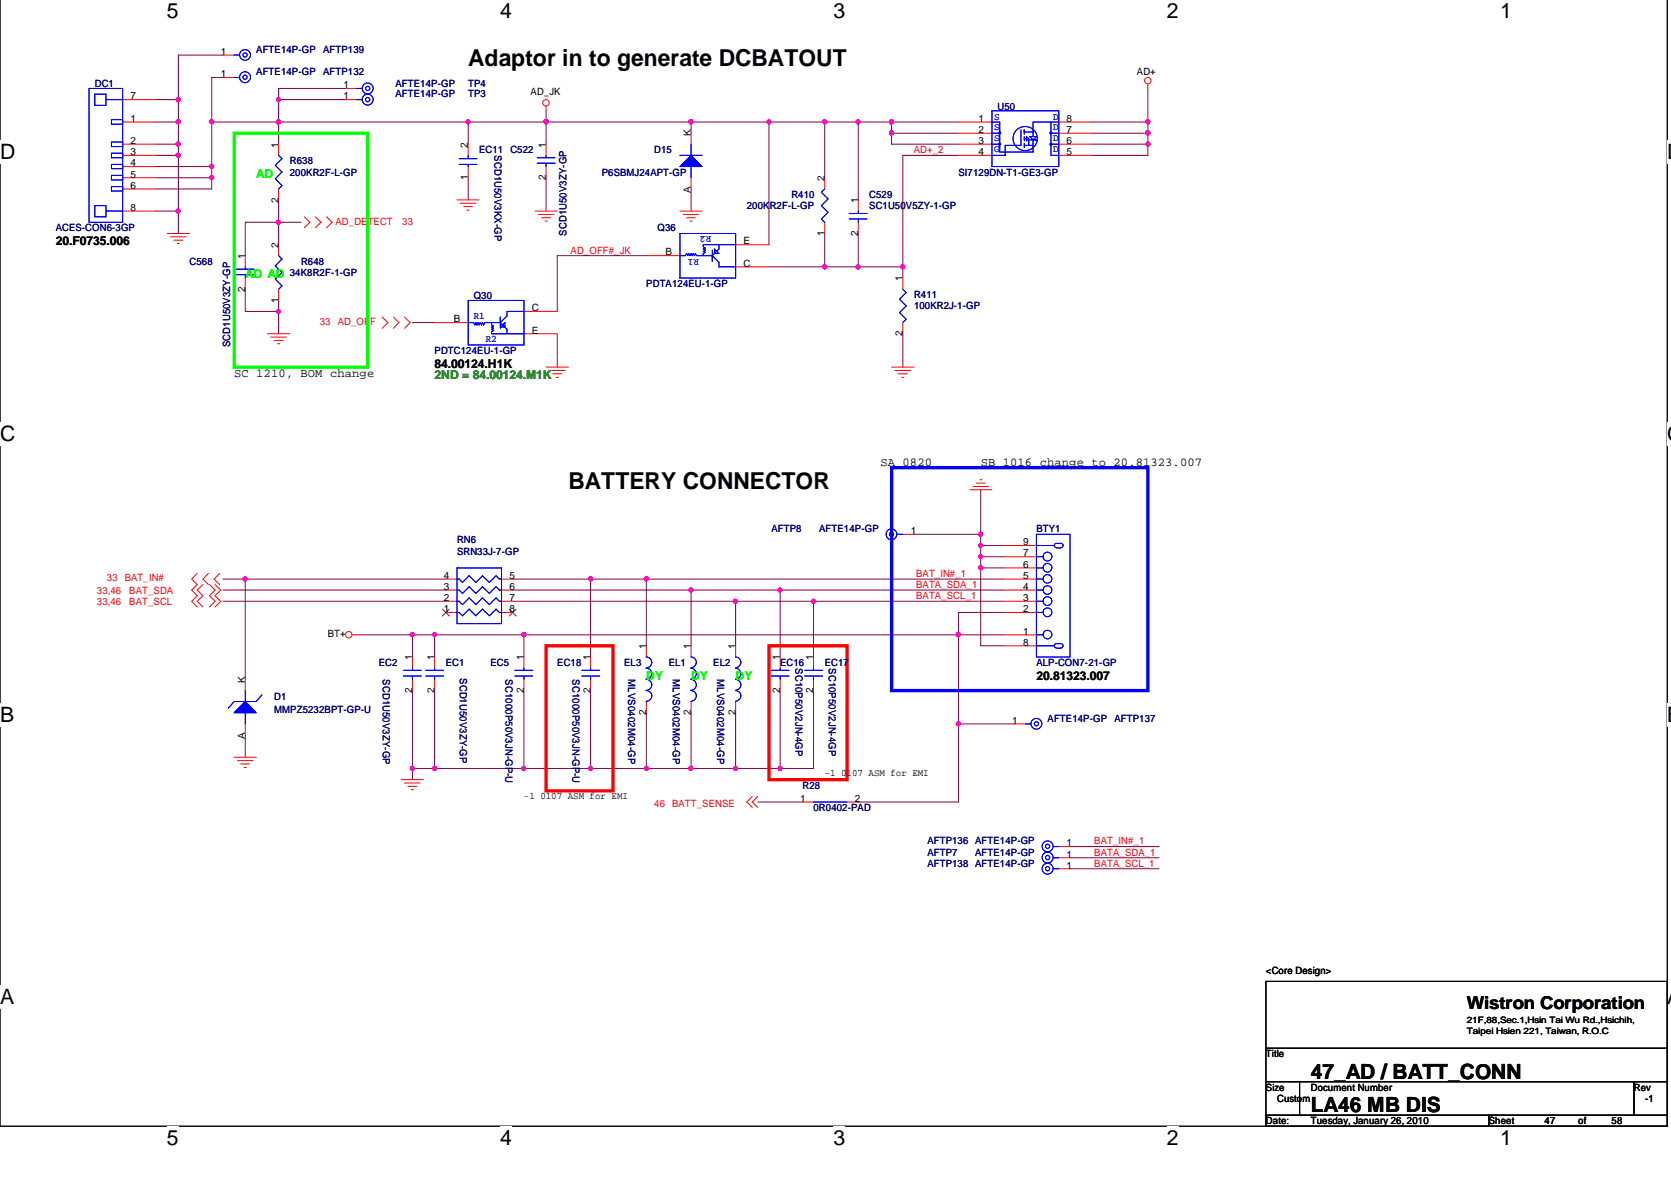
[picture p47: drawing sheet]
<svg xmlns="http://www.w3.org/2000/svg" width="297mm" height="210mm" viewBox="0 0 297 210" stroke-linecap="round" stroke-linejoin="round" font-family="sans-serif">
<defs><g id="words">
<g font-size="4.1">
<text x="83.2" y="11.7">Adaptor in to generate DCBATOUT</text>
<text x="101" y="87">BATTERY CONNECTOR</text>
</g>
<g font-size="3.8">
<text x="29.6" y="3.3">5</text>
<text x="88.9" y="3.3">4</text>
<text x="148.2" y="3.3">3</text>
<text x="207.4" y="3.3">2</text>
<text x="266.7" y="3.3">1</text>
<text x="0" y="28.3">D</text>
<text x="296.4" y="28.3">D</text>
<text x="0" y="78.3">C</text>
<text x="296.4" y="78.3">C</text>
<text x="0" y="128.4">B</text>
<text x="296.4" y="128.4">B</text>
<text x="0" y="178.5">A</text>
<text x="296.4" y="178.5">A</text>
<text x="29.6" y="203.6">5</text>
<text x="88.9" y="203.6">4</text>
<text x="148.2" y="203.6">3</text>
<text x="207.4" y="203.6">2</text>
<text x="266.7" y="203.6">1</text>
</g>
<g font-size="3.7">
<text x="233" y="191.8">47_AD / BATT_CONN</text>
<text x="233" y="197.7">LA46 MB DIS</text>
</g>
<text font-size="3.1" x="260.7" y="179.3">Wistron Corporation</text>
<g font-size="2.2" fill="#0f0">
<text x="45.6" y="31.6">AD</text>
<text x="43.6" y="49.5">AD AD</text>
<text x="114.9" y="120.8">DY</text>
<text x="122.9" y="120.8">DY</text>
<text x="130.8" y="120.8">DY</text>
</g>
<g font-size="2.2">
<text x="9.9" y="43.5">20.F0735.006</text>
<text x="77.3" y="65.3">84.00124.H1K</text>
<text x="41.6" y="67">SC 1210, BOM change</text>
<text x="156.5" y="82.9">SA 0820</text>
<text x="174.3" y="82.9">SB 1016 change to 20.81323.007</text>
<text x="184.2" y="120.8">20.81323.007</text>
</g>
<text font-size="2.2" fill="#008000" x="77.3" y="67.3">2ND = 84.00124.M1K</text>
<g font-size="1.8">
<text x="39.2" y="9.8">1</text>
<text x="23.2" y="17.7">7</text>
<text x="39.2" y="13.7">1</text>
<text x="61" y="17.7">1</text>
<text x="61" y="15.7">1</text>
<text x="94.3" y="16.9">AD_JK</text>
<text x="202.1" y="13.4">AD+</text>
<text x="23.2" y="21.6">1</text>
<text x="173.9" y="21.6">1</text>
<text x="173.9" y="23.6">2</text>
<text x="189.6" y="23.6">7</text>
<text x="189.6" y="21.6">8</text>
<text x="23.2" y="25.6">2</text>
<text x="23.2" y="27.6">3</text>
<text x="23.2" y="29.6">4</text>
<text x="49.5" y="26.2" transform="rotate(-90 49.5 26.2)">1</text>
<text x="83.2" y="26.2" transform="rotate(-90 83.2 26.2)">2</text>
<text x="97" y="26.2" transform="rotate(-90 97 26.2)">1</text>
<text x="122.8" y="24.2" transform="rotate(-90 122.8 24.2)">K</text>
<text x="173.9" y="25.6">3</text>
<text x="173.9" y="27.6">4</text>
<text x="189.6" y="27.6">5</text>
<text x="189.6" y="25.6">6</text>
<text x="23.2" y="31.6">5</text>
<text x="23.2" y="33.5">6</text>
<text x="49.5" y="36" transform="rotate(-90 49.5 36)">2</text>
<text x="83.2" y="32" transform="rotate(-90 83.2 32)">1</text>
<text x="97" y="32" transform="rotate(-90 97 32)">2</text>
<text x="122.8" y="34.2" transform="rotate(-90 122.8 34.2)">A</text>
<text x="146.6" y="32.2" transform="rotate(-90 146.6 32.2)">2</text>
<text x="23.2" y="37.5">8</text>
<text x="146.6" y="41.9" transform="rotate(-90 146.6 41.9)">1</text>
<text x="152.5" y="41.9" transform="rotate(-90 152.5 41.9)">2</text>
<text x="152.5" y="36.1" transform="rotate(-90 152.5 36.1)">1</text>
<text x="43.6" y="46" transform="rotate(-90 43.6 46)">1</text>
<text x="49.5" y="44" transform="rotate(-90 49.5 44)">2</text>
<text x="118.3" y="45.4">B</text>
<text x="132.2" y="43.4">E</text>
<text x="132.2" y="47.4">C</text>
<text x="43.6" y="51.8" transform="rotate(-90 43.6 51.8)">2</text>
<text x="49.5" y="53.8" transform="rotate(-90 49.5 53.8)">1</text>
<text x="160.4" y="50" transform="rotate(-90 160.4 50)">1</text>
<text x="80.6" y="57.3">B</text>
<text x="94.5" y="59.3">E</text>
<text x="94.5" y="55.3">C</text>
<text x="160.4" y="59.7" transform="rotate(-90 160.4 59.7)">2</text>
<text x="161.9" y="94.9">1</text>
<text x="181.9" y="100.9">6</text>
<text x="181.9" y="98.9">7</text>
<text x="181.9" y="96.9">9</text>
<text x="78.9" y="106.8">2</text>
<text x="78.9" y="104.8">3</text>
<text x="78.9" y="102.9">4</text>
<text x="90.6" y="102.9">5</text>
<text x="90.6" y="104.8">6</text>
<text x="90.6" y="106.8">7</text>
<text x="181.9" y="106.8">3</text>
<text x="181.9" y="104.8">4</text>
<text x="181.9" y="102.9">5</text>
<text x="58.3" y="113.3">BT+</text>
<text x="78.9" y="108.8">1</text>
<text x="90.6" y="108.8">8</text>
<text x="181.9" y="112.8">1</text>
<text x="181.9" y="108.8">2</text>
<text x="73.3" y="117.4" transform="rotate(-90 73.3 117.4)">1</text>
<text x="77.2" y="117.4" transform="rotate(-90 77.2 117.4)">1</text>
<text x="93.1" y="117.4" transform="rotate(-90 93.1 117.4)">1</text>
<text x="104.9" y="117.4" transform="rotate(-90 104.9 117.4)">1</text>
<text x="114.9" y="115.4" transform="rotate(-90 114.9 115.4)">1</text>
<text x="122.8" y="115.4" transform="rotate(-90 122.8 115.4)">1</text>
<text x="130.7" y="115.4" transform="rotate(-90 130.7 115.4)">1</text>
<text x="138.6" y="117.4" transform="rotate(-90 138.6 117.4)">1</text>
<text x="144.6" y="117.4" transform="rotate(-90 144.6 117.4)">1</text>
<text x="181.9" y="114.7">8</text>
<text x="43.6" y="121.3" transform="rotate(-90 43.6 121.3)">K</text>
<text x="73.3" y="123.2" transform="rotate(-90 73.3 123.2)">2</text>
<text x="77.2" y="123.2" transform="rotate(-90 77.2 123.2)">2</text>
<text x="93.1" y="123.2" transform="rotate(-90 93.1 123.2)">2</text>
<text x="104.9" y="123.2" transform="rotate(-90 104.9 123.2)">2</text>
<text x="138.6" y="123.2" transform="rotate(-90 138.6 123.2)">2</text>
<text x="144.6" y="123.2" transform="rotate(-90 144.6 123.2)">2</text>
<text x="43.6" y="131.3" transform="rotate(-90 43.6 131.3)">A</text>
<text x="114.9" y="127.1" transform="rotate(-90 114.9 127.1)">2</text>
<text x="122.8" y="127.1" transform="rotate(-90 122.8 127.1)">2</text>
<text x="130.7" y="127.1" transform="rotate(-90 130.7 127.1)">2</text>
<text x="179.9" y="128.6">1</text>
<text x="146.6" y="138">-1 0107 ASM for EMI</text>
<text x="93.1" y="142">-1 0107 ASM for EMI</text>
<text x="142.2" y="142.5">1</text>
<text x="152" y="142.5">2</text>
<text x="189.6" y="150.4">1</text>
<text x="189.6" y="152.4">1</text>
<text x="189.6" y="154.4">1</text>
<text x="225" y="173.1">&lt;Core Design&gt;</text>
<text x="225" y="187.9">Title</text>
<text x="225" y="193.9">Size</text>
<text x="227" y="195.8">Custom</text>
<text x="233" y="193.9">Document Number</text>
<text x="290.4" y="193.9">Rev</text>
<text x="292.4" y="195.8">-1</text>
<text x="225" y="199.8">Date:</text>
<text x="233" y="199.8">Tuesday, January 26, 2010</text>
<text x="264.7" y="199.8">Sheet</text>
<text x="274.6" y="199.8">47</text>
<text x="280.5" y="199.8">of</text>
<text x="286.5" y="199.8">58</text>
</g>
<g font-size="1.8" fill="#000080">
<text x="45.6" y="9.4">AFTE14P-GP</text>
<text x="57.4" y="9.4">AFTP139</text>
<text x="16.8" y="15.6">DC1</text>
<text x="45.6" y="13.4">AFTE14P-GP</text>
<text x="57.4" y="13.4">AFTP132</text>
<text x="70.3" y="17.3">AFTE14P-GP</text>
<text x="70.3" y="15.4">AFTE14P-GP</text>
<text x="83.2" y="17.3">TP3</text>
<text x="83.2" y="15.4">TP4</text>
<text x="177.3" y="19.5">U50</text>
<text x="51.5" y="29.2">R638</text>
<text x="85.2" y="27.2">EC11</text>
<text x="87.9" y="27.6" transform="rotate(90 87.9 27.6)">SCD1U50V3KX-GP</text>
<text x="90.7" y="27.2">C522</text>
<text x="116.3" y="27.2">D15</text>
<text x="51.5" y="31.2">200KR2F-L-GP</text>
<text x="107" y="31.2">P6SBMJ24APT-GP</text>
<text x="140.7" y="35.2">R410</text>
<text x="154.5" y="35.2">C529</text>
<text x="170.4" y="31.2">SI7129DN-T1-GE3-GP</text>
<text x="9.9" y="41.1">ACES-CON6-3GP</text>
<text x="100.7" y="41.9" transform="rotate(-90 100.7 41.9)">SCD1U50V3ZY-GP</text>
<text x="116.9" y="41.1">Q36</text>
<text x="132.8" y="37.1">200K</text>
<text x="136.8" y="37.1">R2F-L-GP</text>
<text x="154.5" y="37.1">SC1U50</text>
<text x="161" y="37.1">V5ZY-1-GP</text>
<text x="33.7" y="47">C568</text>
<text x="53.5" y="47">R648</text>
<text x="51.5" y="49">34K8R2F-1-GP</text>
<text x="84.2" y="53.2">Q30</text>
<text x="114.9" y="51">PDTA124EU-1-GP</text>
<text x="162.5" y="53">R411</text>
<text x="162.5" y="55">100KR2J-1-GP</text>
<text x="40.9" y="61.7" transform="rotate(-90 40.9 61.7)">SCD1U50V3ZY-GP</text>
<text x="77.3" y="62.9">PDTC124EU-1-GP</text>
<text x="137.1" y="94.6">AFTP8</text>
<text x="145.6" y="94.6">AFTE14P-GP</text>
<text x="184.2" y="94.6">BTY1</text>
<text x="81.2" y="96.6">RN6</text>
<text x="81.2" y="98.6">SRN33J-7-GP</text>
<text x="67.4" y="118.4">EC2</text>
<text x="79.2" y="118.4">EC1</text>
<text x="87.2" y="118.4">EC5</text>
<text x="99.1" y="118.4">EC18</text>
<text x="111" y="118.4">EL3</text>
<text x="118.9" y="118.4">EL1</text>
<text x="126.8" y="118.4">EL2</text>
<text x="138.7" y="118.4">EC16</text>
<text x="141.4" y="118.8" transform="rotate(90 141.4 118.8)">SC10P50V2JN-4GP</text>
<text x="146.6" y="118.4">EC17</text>
<text x="147.3" y="118.8" transform="rotate(90 147.3 118.8)">SC10P50V2JN-4GP</text>
<text x="184.2" y="118.4">ALP-CON7-21-GP</text>
<text x="48.7" y="124.3">D1</text>
<text x="68.1" y="120.7" transform="rotate(90 68.1 120.7)">SCD1U50V3ZY-GP</text>
<text x="81.7" y="120.5" transform="rotate(90 81.7 120.5)">SCD1U50V3ZY-GP</text>
<text x="89.9" y="120.7" transform="rotate(90 89.9 120.7)">SC1000P50V3JN-GP-U</text>
<text x="101.8" y="120.7" transform="rotate(90 101.8 120.7)">SC1000P50V3JN-GP-U</text>
<text x="111.7" y="120.7" transform="rotate(90 111.7 120.7)">MLVS0402M04-GP</text>
<text x="119.6" y="120.7" transform="rotate(90 119.6 120.7)">MLVS0402M04-GP</text>
<text x="127.5" y="120.7" transform="rotate(90 127.5 120.7)">MLVS0402M04-GP</text>
<text x="48.7" y="126.7">MMPZ5232BPT-GP-U</text>
<text x="186.2" y="128.3">AFTE14P-GP</text>
<text x="198.1" y="128.3">AFTP137</text>
<text x="142.7" y="140.2">R28</text>
<text x="144.6" y="144.2">0R0402-PAD</text>
<text x="164.8" y="150.1">AFTP136 AFTE14P-GP</text>
<text x="164.8" y="152.1">AFTP7</text>
<text x="164.8" y="154.1">AFTP138 AFTE14P-GP</text>
<text x="173.4" y="152.1">AFTE14P-GP</text>
</g>
<g font-size="1.8" fill="#00f">
<text x="176.7" y="21.3">S</text>
<text x="176.7" y="23.1">S</text>
<text x="187.2" y="23.1">D</text>
<text x="187.2" y="21.3">D</text>
<text x="176.7" y="25.1">S</text>
<text x="176.7" y="27">G</text>
<text x="187.2" y="27">D</text>
<text x="187.2" y="25.1">D</text>
<text x="124.2" y="45.9" transform="rotate(-180 124.2 45.9)">R1</text>
<text x="126.4" y="42" transform="rotate(-180 126.4 42)">R2</text>
<text x="84.2" y="56.7">R1</text>
<text x="86.4" y="60.7">R2</text>
</g>
<g font-size="1.8" fill="#f00">
<text x="162.4" y="27.2">AD+_2</text>
<text x="59.6" y="39.9">AD_DE</text>
<text x="65.4" y="39.9">TECT</text>
<text x="71.5" y="39.9">33</text>
<text x="101.4" y="45.1">AD_OFF#_JK</text>
<text x="56.9" y="57.8">33</text>
<text x="60" y="57.8">AD_OFF</text>
<text x="17.2" y="107.5">33,46</text>
<text x="17.2" y="105.5">33,46</text>
<text x="19" y="103.3">33</text>
<text x="22.2" y="103.3">BAT_IN#</text>
<text x="23" y="107.5">BAT_SCL</text>
<text x="23" y="105.5">BAT_SDA</text>
<text x="162.9" y="106.5">BATA_SCL_1</text>
<text x="162.9" y="104.5">BATA_SDA_1</text>
<text x="162.9" y="102.5">BAT_IN#_1</text>
<text x="116.3" y="143.4">46</text>
<text x="119.5" y="143.4">BATT_SENSE</text>
<text x="194.5" y="150.1">BAT_IN#_1</text>
<text x="194.5" y="152.1">BATA_SDA_1</text>
<text x="194.5" y="154">BATA_SCL_1</text>
</g>
<g font-size="1.6">
<text x="260.7" y="181.8">21F,88,Sec.1,Hsin Tai Wu Rd.,Hsichih,</text>
<text x="260.7" y="183.8">Taipei Hsien 221, Taiwan, R.O.C</text>
</g>
</g></defs>
<path d="M0 -.1v200.3h296.4v-200.3" fill="none" stroke="#000" stroke-width=".18"/>
<g fill="#fff">
<path d="M29.6 -.1h2.1v4.2h-2.1z"/>
<path d="M29.6 200.2h2.1v4.2h-2.1z"/>
<path d="M88.9 -.1h2.1v4.2h-2.1z"/>
<path d="M88.9 200.2h2.1v4.2h-2.1z"/>
<path d="M148.2 -.1h2.1v4.2h-2.1z"/>
<path d="M148.2 200.2h2.1v4.2h-2.1z"/>
<path d="M207.4 -.1h2.1v4.2h-2.1z"/>
<path d="M207.4 200.2h2.1v4.2h-2.1z"/>
<path d="M266.7 -.1h2.1v4.2h-2.1z"/>
<path d="M266.7 200.2h2.1v4.2h-2.1z"/>
<path d="M0 24.9h2.8v4.2h-2.8z"/>
<path d="M296.4 24.9h.7v4.2h-.7z"/>
<path d="M0 74.9h2.8v4.3h-2.8z"/>
<path d="M296.4 74.9h.7v4.3h-.7z"/>
<path d="M0 125h2.5v4.3h-2.5z"/>
<path d="M296.4 125h.7v4.3h-.7z"/>
<path d="M0 175.1h2.5v4.2h-2.5z"/>
<path d="M296.4 175.1h.7v4.2h-.7z"/>
</g>
<g fill="none" stroke="#800040" stroke-width=".18">
<path d="M27.7 17.7h4M39.6 9.8h-7.9v31.7M39.6 13.8h-2v19.8h-9.9M49.5 17.7h11.9M61.4 15.7h-11.9v9.9M97.1 19.7v5.9M204 15.7v11.9h-9.9M27.7 21.7h4M27.7 25.6h4M27.7 27.6h4M27.7 37.5h4M27.7 29.6h9.9"/>
<path d="M27.7 31.6h9.9M37.6 21.7h132.8M49.5 35.5v8M53.5 39.5h-9.9v5.9M83.2 21.7v3.9M83.2 31.6v3.9M97.1 31.6v5.9M122.9 21.7v2M122.9 33.6v3.9M136.7 21.7v21.8M146.6 21.7v9.9M152.6 21.7v13.8"/>
<path d="M158.5 21.7v3.9h11.9M158.5 23.7h11.9M170.4 27.6h-9.9v21.8M194.1 21.7h9.9M194.1 25.6h9.9M194.1 23.7h9.9M43.6 51.4v3.9h5.9M49.5 53.4v5.9M73.3 57.3h4M99.1 59.3v5.9M114.9 45.4h-15.8v9.9M136.7 47.4h23.8"/>
<path d="M146.6 41.5v5.9M152.6 41.5v5.9M160.5 59.3v5.9M162.5 95h11.8M174.3 87.1v27.7h4M174.3 97h4M174.3 98.9h4M39.6 102.9h39.6M39.6 106.9h39.6M39.6 104.9h39.6M43.6 102.9v17.8M63.4 112.8h114.9"/>
<path d="M73.3 112.8v4M77.3 112.8v4M91.1 102.9h87.2M91.1 106.9h87.2M91.1 104.9h87.2M93.1 112.8v4M105 102.9v13.9M114.9 102.9v11.9M122.9 104.9v9.9M130.8 106.9v7.9M138.7 104.9v11.9M144.6 106.9v9.9"/>
<path d="M174.3 100.9h4M178.3 108.9h-7.9v33.7h-17.8M43.6 130.7v3.9M73.3 122.7v15.9M77.3 122.7v13.9M93.1 122.7v13.9M105 122.7v13.9M114.9 126.7v9.9M122.9 126.7v9.9M130.8 126.7v9.9M138.7 122.7v13.9M144.6 122.7v13.9h-71.3"/>
<path d="M170.4 128.7h9.9M134.7 142.6h8M190.2 150.5h15.8M190.2 152.5h15.8M190.2 154.4h15.8"/>
</g>
<g fill="#f0f" stroke="#f0f" stroke-width=".18">
<circle cx="174.3" cy="97" r=".38"/>
<circle cx="174.3" cy="95" r=".38"/>
<circle cx="122.8" cy="21.6" r=".38"/>
<circle cx="204" cy="23.6" r=".38"/>
<circle cx="158.5" cy="23.6" r=".38"/>
<circle cx="158.5" cy="21.6" r=".38"/>
<circle cx="152.5" cy="21.6" r=".38"/>
<circle cx="160.4" cy="47.4" r=".38"/>
<circle cx="204" cy="21.6" r=".38"/>
<circle cx="146.6" cy="47.4" r=".38"/>
<circle cx="152.5" cy="47.4" r=".38"/>
<circle cx="146.6" cy="21.6" r=".38"/>
<circle cx="136.7" cy="21.6" r=".38"/>
<circle cx="204" cy="25.6" r=".38"/>
<circle cx="138.6" cy="136.6" r=".38"/>
<circle cx="73.3" cy="112.8" r=".38"/>
<circle cx="170.4" cy="112.8" r=".38"/>
<circle cx="93.1" cy="112.8" r=".38"/>
<circle cx="77.3" cy="112.8" r=".38"/>
<circle cx="105" cy="102.9" r=".38"/>
<circle cx="97.1" cy="21.6" r=".38"/>
<circle cx="83.2" cy="21.6" r=".38"/>
<circle cx="144.6" cy="106.9" r=".38"/>
<circle cx="138.6" cy="104.9" r=".38"/>
<circle cx="170.4" cy="128.6" r=".37"/>
<circle cx="49.5" cy="21.6" r=".38"/>
<circle cx="114.9" cy="102.9" r=".38"/>
<circle cx="174.3" cy="98.9" r=".37"/>
<circle cx="43.6" cy="102.9" r=".38"/>
<circle cx="49.5" cy="17.7" r=".38"/>
<circle cx="174.3" cy="100.9" r=".38"/>
<circle cx="31.7" cy="37.5" r=".38"/>
<circle cx="122.8" cy="104.9" r=".38"/>
<circle cx="130.7" cy="106.9" r=".38"/>
<circle cx="37.6" cy="21.6" r=".38"/>
<circle cx="77.3" cy="136.6" r=".38"/>
<circle cx="73.3" cy="136.6" r=".38"/>
<circle cx="93.1" cy="136.6" r=".38"/>
<circle cx="105" cy="136.6" r=".38"/>
<circle cx="114.9" cy="136.6" r=".38"/>
<circle cx="122.8" cy="136.6" r=".38"/>
<circle cx="130.7" cy="136.6" r=".38"/>
<circle cx="37.6" cy="29.6" r=".37"/>
<circle cx="37.6" cy="31.5" r=".38"/>
<circle cx="31.7" cy="25.6" r=".38"/>
<circle cx="31.7" cy="21.6" r=".38"/>
<circle cx="31.7" cy="27.6" r=".38"/>
<circle cx="31.7" cy="17.7" r=".38"/>
<circle cx="49.5" cy="39.5" r=".37"/>
<circle cx="49.5" cy="55.3" r=".38"/>
</g>
<g fill="none" stroke="#f00" stroke-width=".18">
<path d="M21.8 17.7h5.9M39.6 13.8h2M39.6 9.8h2M61.4 17.7h2M61.4 15.7h2M97.1 18.9v.8M204 15v.7M21.8 37.5h5.9M21.8 21.7h5.9M21.8 25.6h5.9M21.8 27.6h5.9M21.8 29.6h5.9"/>
<path d="M21.8 31.6h5.9M21.8 33.6h5.9M49.5 25.6v2M49.5 33.6v1.9M54.1 38.5l1 1-1 1M56 38.5l1.1 1-1.1 1M58 38.5l1.1 1-1.1 1M81.2 35.5h4M81.8 36.1h2.8M82.4 36.7h1.6M83 37.4h.4M83.2 25.6v2"/>
<path d="M83.2 29.6v2M95.1 37.5h4M95.7 38.1h2.8M96.3 38.7h1.6M96.9 39.3h.4M97.1 25.6v2M97.1 29.6v2M120.9 37.5h3.9M121.5 38.1h2.7M122 38.7h1.6M122.6 39.3h.4M122.9 23.7v1.9"/>
<path d="M122.9 31.6v2M146.6 31.6v2M146.6 39.5v2M152.6 35.5v2M152.6 39.5v2M170.4 21.7h5.9M170.4 25.6h5.9M170.4 27.6h5.9M170.4 23.7h5.9M188.2 21.7h5.9M188.2 25.6h5.9M188.2 27.6h5.9"/>
<path d="M188.2 23.7h5.9M29.7 41.5h4M30.3 42.1h2.8M30.9 42.7h1.6M31.5 43.3h.4M43.6 45.4v2M43.6 49.4v2M47.5 59.3h4M48.1 59.9h2.8M49.5 43.5v1.9M49.5 51.4v2M67.9 56.4l1.1 .9-1.1 1"/>
<path d="M69.9 56.4l1 .9-1 1M71.9 56.4l1 .9-1 1M77.3 57.3h5.9M93.1 59.3h6M93.1 55.3h6M114.9 45.4h6M130.8 43.5h5.9M130.8 47.4h5.9M160.5 49.4v2M160.5 57.3v2M48.7 60.5h1.6M49.3 61.1h.4"/>
<path d="M97.1 65.2h3.9M97.7 65.8h2.8M98.3 66.4h1.6M98.8 67.1h.5M158.5 65.2h4M159.1 65.8h2.8M159.7 66.4h1.6M160.3 67.1h.4M160.5 95h2M172.4 87.1h3.9M173 86.5h2.7M173.6 85.9h1.5"/>
<path d="M174.2 85.3h.3M178.3 98.9h5.9M178.3 97h5.9M35.1 101.9l-1 1 1 1-1 1 1 1-1 1 1 1M36.1 103.9l-1 1 1 1-1 1 1 1M37 101.9l-.9 1 .9 1M37.3 103.9l.9 1-.9 1 .9 1-.9 1M38.2 103.9l1 1-1 1 1 1-1 1M39 101.9l-.9 1 .9 1M62.6 112.8h.8M73.3 116.8v2M77.3 116.8v2"/>
<path d="M79.2 108.9h2M79.2 106.9h2M79.2 104.9h2M79.2 102.9h2M89.2 108.9h1.9M89.2 106.9h1.9M89.2 104.9h1.9M89.2 102.9h1.9M93.1 116.8v2M105 116.8v2M114.9 114.8v2M122.9 114.8v2"/>
<path d="M130.8 114.8v2M138.7 116.8v2M144.6 116.8v2M178.3 112.8h5.9M178.3 114.8h5.9M178.3 108.9h5.9M178.3 106.9h5.9M178.3 104.9h5.9M178.3 102.9h5.9M178.3 100.9h5.9M41.6 134.6h4M42.2 135.2h2.8"/>
<path d="M42.8 135.8h1.6M43.4 136.4h.4M43.6 120.7v2M43.6 128.7v2M71.3 138.6h4M71.9 139.2h2.8M72.5 139.8h1.6M73.3 120.7v2M77.3 120.7v2M93.1 120.7v2M105 120.7v2M114.9 124.7v2"/>
<path d="M122.9 124.7v2M130.8 124.7v2M138.7 120.7v2M144.6 120.7v2M180.3 128.7h2M73.1 140.3h.4M133.7 141.5l-.9 1.1 .9 .9M134.7 141.5l-1 1.1 1 .9M142.7 142.6h1.9M150.6 142.6h2M188.2 150.5h2M188.2 152.5h2"/>
<path d="M188.2 154.4h2"/>
<circle cx="97" cy="18.3" r=".57"/>
<circle cx="204" cy="14.3" r=".57"/>
<circle cx="62" cy="112.8" r=".57"/>
</g>
<path d="M225 174.4h71.4v11.9h-71.4zM225 186.3h71.4v5.9h-71.4zM225 192.2h6v6h-6zM225 198.2h39.7v2h-39.7zM231 192.2h59.4v6h-59.4zM264.7 198.2h31.7v2h-31.7zM290.4 192.2h6v6h-6z" fill="none" stroke="#000" stroke-width=".18"/>
<path d="M158.5 83.1h45.5v39.6h-45.5z" fill="none" stroke="#00f" stroke-width=".59"/>
<path d="M41.6 23.7h23.8v41.5h-23.8z" fill="none" stroke="#0f0" stroke-width=".59"/>
<path d="M97.1 114.8h11.9v25.8h-11.9zM136.7 114.8h13.9v23.8h-13.9z" fill="none" stroke="#f00" stroke-width=".59"/>
<g fill="none" stroke="#00f" stroke-width=".18">
<path d="M15.8 15.7h6v23.8h-6zM16.8 16.7h2v2h-2zM18.8 17.7h3M41.6 13.8h1M41.6 9.8h1M63.4 17.7h1M63.4 15.7h1M176.3 19.7h11.9v9.9h-11.9zM16.8 36.5h2v2h-2zM18.8 37.5h3M19.8 21.3h2v.8h-2zM19.8 25.2h2v.8h-2z"/>
<path d="M19.8 27.2h2v.8h-2zM19.8 29.2h2v.8h-2zM19.8 31.2h2v.8h-2zM19.8 33.2h2v.8h-2zM49.5 27.6l.6 .6-1.2 1.2 1.2 1.2-1.2 1.2 1.2 1.2-.6 .6M81.6 29.2h3.2M81.6 28.2h3.2M83.2 27.6v.6M83.2 29.2v.4M95.5 28h3.2M95.5 29h3.2M97.1 27.6v.4"/>
<path d="M97.1 29v.6M120.9 27.6h3.9M122.9 25.6v2M122.9 29.6v2M146.6 33.6l-.6 .6 1.2 1.2-1.2 1.1 1.2 1.2-1.2 1.2 .6 .6M151 37.9h3.1M151 38.9h3.1M152.6 37.5v.4M152.6 38.9v.6M176.3 21.7h1.4v5.3h5.9v-2.1M176.3 25.6h1.4M176.3 23.7h1.4"/>
<path d="M177.6 23.5h.2v.3h-.2zM177.6 25.5h.2v.2h-.2zM181.5 23.1v2.7h-2.8v1.8h-2.4M182.1 25.8h1.5M182.1 23.1v.7M182.1 24.3v.7M182.1 25.5v.7M182.1 24.7h.4M182.1 23.5h1.5M182.5 24.3l.4 .4-.4 .3zM182.9 24.7v1.1M183 24.9h1.2"/>
<path d="M183 24.3h1.2l-.6 .6zM186.7 25.5h.2v.2h-.2zM186.7 23.5h.2v.3h-.2zM186.8 21.7v5.9h1.4M186.8 25.6h1.4M186.8 23.7h1.4M188.2 21.7h-4.6v2.6M42 47.9h3.2M42 48.8h3.2M43.6 47.4v.5M43.6 48.8v.6M49.5 45.4l.6 .6-1.2 1.3 1.2 1.1-1.2 1.2 1.2 1.2-.6 .6"/>
<path d="M83.2 57.3h1l.2 .5 .2-.5 .2 .5 .2-.5 .2 .5 .2-.5 .2 .5 .2-.5 .2 .5 .2-.5h2.7M83.2 53.4h9.9v7.9h-9.9zM87.4 57.3v.5l.4 .1-.4 .2 .4 .2-.4 .2 .4 .2-.4 .2v.4h5.7M88.9 56.4v1.9M88.9 57.3l1.2 1.2v.8M89.7 57.3v.8h-.8zM93.1 55.3h-3v.8l-1.2 1.2M120.9 45.4h.9l.2-.3 .3 .3 .1-.3 .2 .3 .3-.3 .1 .3 .2-.3 .2 .3 .2-.3 .2 .3h2.8M120.9 41.5h9.9v7.9h-9.9zM126.6 44.5v2M126.6 45.4l1.2 1.2v.8h3M127 44.3l.8 .8h-.8z"/>
<path d="M127.8 43.5v.8l-1.2 1.1M130.8 43.5h-5.8v.4l.4 .2-.4 .2 .4 .2-.4 .2 .4 .1-.4 .3v.3M160.5 51.4l.6 .6-1.2 1.2 1.2 1.2-1.2 1.2 1.2 1.1-.6 .6M159.5 95h1M184.2 95h6v21.8h-6zM184.2 98.9h1.2M184.2 97h3.2M187.8 96.6a.38 .38 0 0 0-.4 .4 .38 .38 0 0 0 .4 .3M187.8 97.4h.8M187.8 96.6h.8M188.6 96.6a.38 .38 0 0 1 .4 .4 .38 .38 0 0 1-.4 .3M71.7 119.1h3.2"/>
<path d="M73.3 118.8v.3M75.7 119.1h3.2M77.3 118.8v.3M81.2 108.9h.4l.6 .5 1.2-1.1 1.2 1.1 1.2-1.1 1.2 1.1 1.2-1.1 .6 .6h.4M81.2 106.9h.4l.6 .6 1.2-1.2 1.2 1.2 1.2-1.2 1.2 1.2 1.2-1.2 .6 .6h.4M81.2 104.9h.4l.6 .6 1.2-1.2 1.2 1.2 1.2-1.2 1.2 1.2 1.2-1.2 .6 .6h.4M81.2 102.9h.4l.6 .6 1.2-1.2 1.2 1.2 1.2-1.2 1.2 1.2 1.2-1.2 .6 .6h.4M81.2 100.9h8v9.9h-8zM91.5 119.1h3.2M93.1 118.8v.3M103.4 119.1h3.2M105 118.8v.3"/>
<path d="M114.9 116.8a.97 .97 0 0 1 1 .9 .97 .97 0 0 1-1 1M114.9 118.8a.97 .97 0 0 1 1 .9 .97 .97 0 0 1-1 1M122.8 116.8a.97 .97 0 0 1 1 .9 .97 .97 0 0 1-1 1M122.8 118.8a.97 .97 0 0 1 1 .9 .97 .97 0 0 1-1 1M130.7 116.8a.97 .97 0 0 1 1 .9 .97 .97 0 0 1-1 1M130.7 118.8a.97 .97 0 0 1 1 .9 .97 .97 0 0 1-1 1M137.1 119.1h3.2M138.7 118.8v.3M143 119.1h3.2M144.6 118.8v.3M184.2 114.8h3.2M184.2 112.8h1.2"/>
<path d="M184.2 108.9h1.2M184.2 106.9h1.2M184.2 104.9h1.2M184.2 102.9h1.2M184.2 100.9h1.2M187.8 114.4a.38 .38 0 0 0-.4 .4 .38 .38 0 0 0 .4 .4M187.8 115.2h.8M187.8 114.4h.8M188.6 114.4a.38 .38 0 0 1 .4 .4 .38 .38 0 0 1-.4 .4M43.6 122.7v2M43.6 126.7v2M46.6 123.5l-1 1.2h-4l-1 1.2"/>
<path d="M71.7 120.2h3.2M73.3 120.2v.5M75.7 120.2h3.2M77.3 120.2v.5M91.5 120.2h3.2M93.1 120.2v.5M103.4 120.2h3.2M105 120.2v.5M114.9 120.7a.97 .97 0 0 1 1 1 .97 .97 0 0 1-1 1M114.9 122.7a.95 .95 0 0 1 1 1 .95 .95 0 0 1-1 .9M122.8 120.7a.97 .97 0 0 1 1 1 .97 .97 0 0 1-1 1M122.8 122.7a.95 .95 0 0 1 1 1 .95 .95 0 0 1-1 .9"/>
<path d="M130.7 120.7a.97 .97 0 0 1 1 1 .97 .97 0 0 1-1 1M130.7 122.7a.95 .95 0 0 1 1 1 .95 .95 0 0 1-1 .9M137.1 120.2h3.2M138.7 120.2v.5M143 120.2h3.2M144.6 120.2v.5M182.3 128.7h1M144.6 142.6h6M187.2 150.5h1M187.2 152.5h1M187.2 154.4h1"/>
<circle cx="43.6" cy="13.7" r=".97"/>
<circle cx="43.6" cy="13.7" r=".38"/>
<circle cx="43.6" cy="9.8" r=".37"/>
<circle cx="43.6" cy="9.8" r=".96"/>
<circle cx="65.4" cy="15.7" r=".97"/>
<circle cx="65.4" cy="17.7" r=".97"/>
<circle cx="65.4" cy="17.7" r=".38"/>
<circle cx="65.4" cy="15.7" r=".38"/>
<circle cx="182.2" cy="24.6" r="2.15"/>
<circle cx="158.5" cy="95" r=".38"/>
<circle cx="158.5" cy="95" r=".96"/>
<circle cx="186.2" cy="98.9" r=".78"/>
<circle cx="186.2" cy="108.8" r=".78"/>
<circle cx="186.2" cy="100.9" r=".78"/>
<circle cx="186.2" cy="106.8" r=".78"/>
<circle cx="186.2" cy="112.8" r=".77"/>
<circle cx="186.2" cy="104.9" r=".77"/>
<circle cx="186.2" cy="102.9" r=".77"/>
<circle cx="184.2" cy="128.6" r=".37"/>
<circle cx="184.2" cy="128.6" r=".96"/>
<circle cx="186.2" cy="154.4" r=".97"/>
<circle cx="186.2" cy="150.4" r=".97"/>
<circle cx="186.2" cy="152.4" r=".97"/>
<circle cx="186.2" cy="150.4" r=".38"/>
<circle cx="186.2" cy="152.4" r=".38"/>
<circle cx="186.2" cy="154.4" r=".38"/>
</g>
<g fill="#00f" stroke="#00f" stroke-width=".18">
<path d="M120.9 29.6l2-2 1.9 2z" fill-rule="evenodd"/>
<path d="M120.9 29.6l2-2 1.9 2z" fill-rule="evenodd"/>
<path d="M43.6 124.7l2 2h-4z" fill-rule="evenodd"/>
<path d="M43.6 124.7l2 2h-4z" fill-rule="evenodd"/>
</g>
<path d="M78.7 108.3l1.2 1.2M79.8 108.3l-1.2 1.2M90.6 108.3l1.2 1.2M91.7 108.3l-1.2 1.2" fill="none" stroke="#804000" stroke-width=".18"/>
<use href="#words"/>
</svg>
